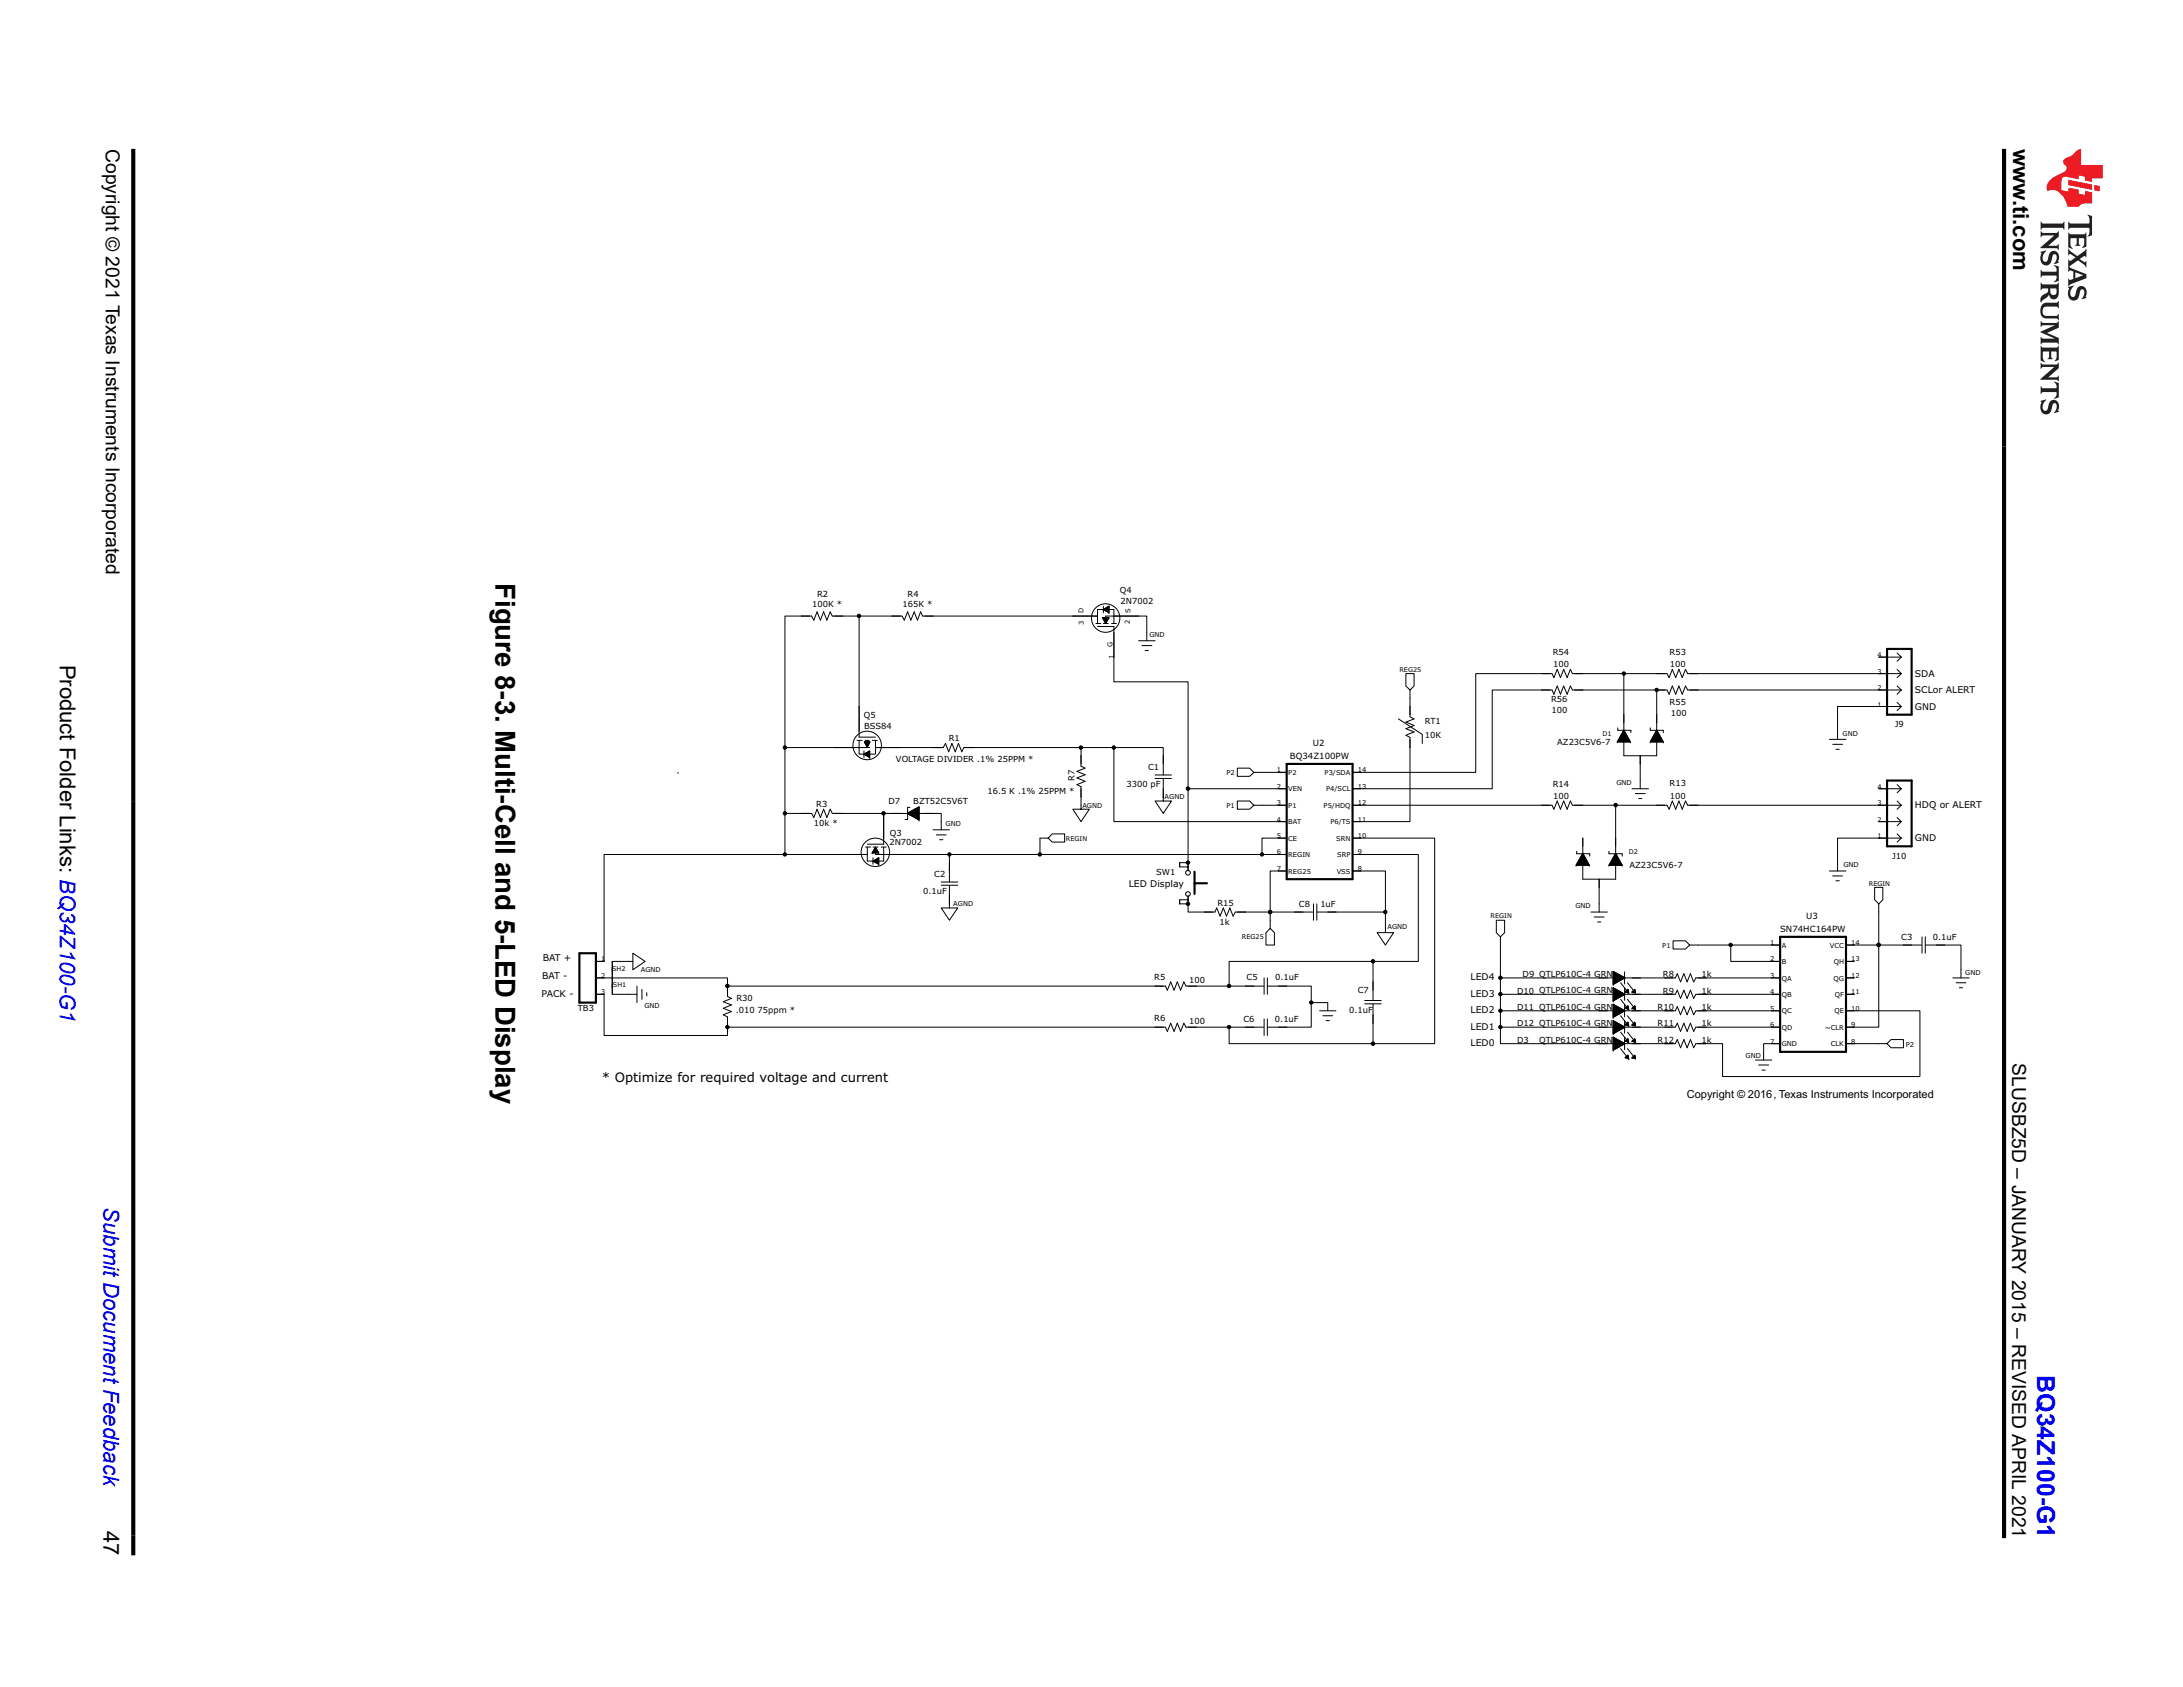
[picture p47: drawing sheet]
<svg xmlns="http://www.w3.org/2000/svg" width="279mm" height="216mm" viewBox="0 0 279 216" stroke-linecap="round" stroke-linejoin="round" font-family="sans-serif">
<defs><g id="words">
<text font-size="3.5" x="63.4" y="74.6" transform="rotate(90 63.4 74.6)">Figure 8-3. Multi-Cell and 5-LED Display</text>
<text font-size="3.2" fill="#00f" x="260.7" y="176" transform="rotate(90 260.7 176)">BQ34Z100-G1</text>
<g font-size="2.8">
<text x="257.6" y="19" transform="rotate(90 257.6 19)">www.ti.com</text>
<text x="7.7" y="85" transform="rotate(90 7.7 85)">Product Folder Links: BQ34Z100-G1</text>
<text x="13.3" y="195.9" transform="rotate(90 13.3 195.9)">47</text>
</g>
<text font-size="2.8" fill="#00f" x="13.2" y="154.5" transform="rotate(90 13.2 154.5)">Submit Document Feedback</text>
<g font-size="2.5">
<text x="13.5" y="19" transform="rotate(90 13.5 19)">Copyright © 2021 Texas Instruments Incorporated</text>
<text x="257.5" y="136.1" transform="rotate(90 257.5 136.1)">SLUSBZ5D – JANUARY 2015 – REVISED APRIL 2021</text>
</g>
<text font-size="1.7" x="77" y="138.5">* Optimize for required voltage and current</text>
<text font-size="1.4" x="215.9" y="140.5">Copyright © 2016, Texas Instruments Incorporated</text>
<g font-size="1.2">
<text x="245.1" y="88.7">SCLor ALERT</text>
<text x="245.1" y="86.6">SDA</text>
<text x="245.1" y="90.8">GND</text>
<text x="245.1" y="107.7">GND</text>
<text x="245.1" y="103.5">HDQ or ALERT</text>
<text x="144.5" y="113.5">LED Display</text>
<text x="69.4" y="125.2">BAT -</text>
<text x="69.5" y="123">BAT +</text>
<text x="188.2" y="125.5">LED4</text>
<text x="69.3" y="127.6">PACK -</text>
<text x="188.2" y="131.8">LED1</text>
<text x="188.2" y="129.7">LED2</text>
<text x="188.2" y="127.6">LED3</text>
<text x="188.2" y="133.9">LED0</text>
</g>
<g font-size="1.1">
<text x="104" y="77.7">100K *</text>
<text x="104.6" y="76.4">R2</text>
<text x="115.5" y="77.7">165K *</text>
<text x="116.2" y="76.4">R4</text>
<text x="143.3" y="75.9">Q4</text>
<text x="143.4" y="77.2">2N7002</text>
<text x="198.7" y="83.9">R54</text>
<text x="213.7" y="83.8">R53</text>
<text x="198.5" y="89.9">R56</text>
<text x="198.8" y="85.4">100</text>
<text x="213.7" y="85.4">100</text>
<text x="110.6" y="91.9">Q5</text>
<text x="110.6" y="93.3">BSS84</text>
<text x="121.4" y="94.8">R1</text>
<text x="168" y="95.5">U2</text>
<text x="182.4" y="94.4">10K</text>
<text x="182.4" y="92.7">RT1</text>
<text x="198.6" y="91.3">100</text>
<text x="199.3" y="95.3">AZ23C5V6-7</text>
<text x="213.7" y="90.2">R55</text>
<text x="213.8" y="91.7">100</text>
<text x="242.5" y="93">J9</text>
<text x="114.7" y="97.5">VOLTAGE DIVIDER .1% 25PPM *</text>
<text x="126.4" y="101.7">16.5 K .1% 25PPM *</text>
<text x="137.5" y="100" transform="rotate(-90 137.5 100)">R7</text>
<text x="144.2" y="100.7">3300 pF</text>
<text x="146.9" y="98.5">C1</text>
<text x="165.1" y="97.1">BQ34Z100PW</text>
<text x="198.7" y="100.7">R14</text>
<text x="213.7" y="100.6">R13</text>
<text x="104.2" y="105.8">10k *</text>
<text x="104.5" y="103.3">R3</text>
<text x="113.7" y="102.9">D7</text>
<text x="113.9" y="106.9">Q3</text>
<text x="116.9" y="102.9">BZT52C5V6T</text>
<text x="198.8" y="102.2">100</text>
<text x="213.7" y="102.2">100</text>
<text x="113.8" y="108.2">2N7002</text>
<text x="119.6" y="112.2">C2</text>
<text x="148" y="112">SW1</text>
<text x="208.6" y="111.1">AZ23C5V6-7</text>
<text x="242.2" y="109.9">J10</text>
<text x="118.1" y="114.4">0.1uF</text>
<text x="155.8" y="116">R15</text>
<text x="156.1" y="118.4">1k</text>
<text x="166.3" y="116.1">C8</text>
<text x="169" y="116.1">1uF</text>
<text x="227.8" y="119.2">SN74HC164PW</text>
<text x="231.2" y="117.6">U3</text>
<text x="147.7" y="125.4">R5</text>
<text x="152.2" y="125.8">100</text>
<text x="159.6" y="125.4">C5</text>
<text x="163.2" y="125.4">0.1uF</text>
<text x="194.9" y="125">D9 QTLP610C-4 GRN</text>
<text x="212.8" y="125">R8</text>
<text x="217.8" y="125">1k</text>
<text x="243.3" y="120.3">C3</text>
<text x="247.4" y="120.3">0.1uF</text>
<text x="74" y="129.4">TB3</text>
<text x="94.2" y="129.6">.010 75ppm *</text>
<text x="94.3" y="128.1">R30</text>
<text x="147.7" y="130.7">R6</text>
<text x="152.2" y="131">100</text>
<text x="159.1" y="130.8">C6</text>
<text x="163.2" y="130.8">0.1uF</text>
<text x="172.7" y="129.6">0.1uF</text>
<text x="173.8" y="127">C7</text>
<text x="194.2" y="127.2">D10 QTLP610C-4 GRN</text>
<text x="194.2" y="129.2">D11 QTLP610C-4 GRN</text>
<text x="194.2" y="131.4">D12 QTLP610C-4 GRN</text>
<text x="212.2" y="129.2">R10</text>
<text x="212.2" y="131.4">R11</text>
<text x="212.8" y="127.2">R9</text>
<text x="217.8" y="129.2">1k</text>
<text x="217.8" y="131.4">1k</text>
<text x="217.8" y="127.2">1k</text>
<text x="194.2" y="133.5">D3</text>
<text x="197" y="133.4">QTLP610C-4 GRN</text>
<text x="212.2" y="133.5">R12</text>
<text x="217.8" y="133.5">1k</text>
</g>
<g font-size=".9">
<text x="138.7" y="78.5" transform="rotate(-90 138.7 78.5)">D</text>
<text x="138.7" y="79.9" transform="rotate(-90 138.7 79.9)">3</text>
<text x="142.4" y="82.8" transform="rotate(-90 142.4 82.8)">G</text>
<text x="144.6" y="79.8" transform="rotate(-90 144.6 79.8)">2</text>
<text x="144.7" y="78.5" transform="rotate(-90 144.7 78.5)">S</text>
<text x="147.1" y="81.6">GND</text>
<text x="142.6" y="84.4" transform="rotate(-90 142.6 84.4)">1</text>
<text x="235.8" y="94.2">GND</text>
<text x="157" y="99.1">P2</text>
<text x="163.4" y="98.8">1</text>
<text x="163.4" y="100.9">2</text>
<text x="164.9" y="99.2">P2</text>
<text x="164.9" y="101.3">VEN</text>
<text x="169.5" y="99.2">P3/SDA</text>
<text x="169.7" y="101.3">P4/SCL</text>
<text x="173.8" y="100.9">13</text>
<text x="173.8" y="98.8">14</text>
<text x="206.9" y="100.4">GND</text>
<text x="121" y="105.7">GND</text>
<text x="138.5" y="103.4">AGND</text>
<text x="149.1" y="102.3">AGND</text>
<text x="157" y="103.5">P1</text>
<text x="163.4" y="103.1">3</text>
<text x="163.4" y="105.2">4</text>
<text x="163.4" y="107.3">5</text>
<text x="164.9" y="103.4">P1</text>
<text x="164.9" y="105.5">BAT</text>
<text x="164.9" y="107.6">CE</text>
<text x="169.4" y="103.4">P5/HDQ</text>
<text x="170.3" y="105.5">P6/TS</text>
<text x="171" y="107.6">SRN</text>
<text x="173.8" y="105.2">11</text>
<text x="173.8" y="103.1">12</text>
<text x="173.8" y="107.3">10</text>
<text x="163.4" y="109.4">6</text>
<text x="163.4" y="111.5">7</text>
<text x="164.9" y="109.7">REGIN</text>
<text x="164.9" y="111.8">REG25</text>
<text x="171.1" y="111.8">VSS</text>
<text x="171.2" y="109.7">SRP</text>
<text x="173.8" y="111.5">8</text>
<text x="173.8" y="109.4">9</text>
<text x="235.9" y="110.9">GND</text>
<text x="122" y="115.9">AGND</text>
<text x="177.6" y="118.9">AGND</text>
<text x="201.6" y="116.2">GND</text>
<text x="82" y="124.4">AGND</text>
<text x="212.8" y="121.4">P1</text>
<text x="226.6" y="120.9">1</text>
<text x="226.6" y="123">2</text>
<text x="226.6" y="125.2">3</text>
<text x="228" y="121.3">A</text>
<text x="228" y="123.4">B</text>
<text x="228" y="125.5">QA</text>
<text x="234.2" y="121.3">VCC</text>
<text x="234.7" y="125.5">QG</text>
<text x="234.7" y="123.4">QH</text>
<text x="236.9" y="125.2">12</text>
<text x="236.9" y="123">13</text>
<text x="236.9" y="120.9">14</text>
<text x="251.5" y="124.7">GND</text>
<text x="82.5" y="129">GND</text>
<text x="226.6" y="127.2">4</text>
<text x="226.6" y="129.4">5</text>
<text x="226.6" y="131.5">6</text>
<text x="228" y="127.6">QB</text>
<text x="228" y="129.7">QC</text>
<text x="228" y="131.8">QD</text>
<text x="233.6" y="131.8">~CLR</text>
<text x="234.8" y="129.7">QE</text>
<text x="234.8" y="127.6">QF</text>
<text x="236.9" y="131.5">9</text>
<text x="236.9" y="129.4">10</text>
<text x="236.9" y="127.2">11</text>
<text x="223.4" y="135.5">GND</text>
<text x="226.6" y="133.6">7</text>
<text x="228" y="133.9">GND</text>
<text x="234.3" y="133.9">CLK</text>
<text x="236.9" y="133.6">8</text>
<text x="243.9" y="134">P2</text>
</g>
<g font-size=".8">
<text x="179.1" y="86">REG25</text>
<text x="240.3" y="88.3">2</text>
<text x="240.3" y="86.2">3</text>
<text x="240.3" y="84.1">4</text>
<text x="205.1" y="94.2">D1</text>
<text x="240.3" y="90.4">1</text>
<text x="240.3" y="100.9">4</text>
<text x="136.4" y="107.7">REGIN</text>
<text x="240.3" y="107.3">1</text>
<text x="240.3" y="105.1">2</text>
<text x="240.3" y="103.1">3</text>
<text x="208.5" y="109.4">D2</text>
<text x="239.2" y="113.4">REGIN</text>
<text x="190.8" y="117.5">REGIN</text>
<text x="77" y="125.2">2</text>
<text x="77" y="123">1</text>
<text x="78.3" y="124.3">SH2</text>
<text x="159" y="120.2">REG25</text>
<text x="77" y="127.2">3</text>
<text x="78.4" y="126.3">SH1</text>
</g>
</g></defs>
<g fill="none" stroke="#000" stroke-width=".13">
<path d="M110 78.8v15.5h2.1M137.3 78.8h3.2v-.8h2.1v1.8M140.3 79.8h.6M140.5 79.8v-1h-22.4l-.3-.5-.4 1.1-.4-1.1-.4 1.1-.4-1.1-.5 1.1-.2-.6h-9l-.2-.5-.5 1.1-.4-1.1-.4 1.1-.4-1.1-.4 1.1-.3-.6h-3.4v16.9M141.1 79h.8l-.4 .8zM141.1 79h.1M141.1 79h.8M141.1 79.1h.8M141.2 78l.7-.4v.8zM141.2 78h.1M141.2 79.8h.6M141.2 77.6v.8"/>
<path d="M141.2 79v.3h.6M141.3 79.4h.5M141.3 77.9v.1M141.3 79v.4M141.3 79.5h.4M141.4 78.1h.5M141.4 77.9h.5M141.4 79.6h.2M141.4 77.9v.2M141.4 79v.6M141.5 79.7h.1M141.5 79.8v-1h5.3v3.2"/>
<path d="M141.5 77.8v.4M141.6 78.2h.3M141.6 77.8h.3M141.6 77.7v.5M141.6 79v.6M141.7 77.7v.6M141.7 79v.4M141.7 78.3h.2M141.7 77.7h.2M141.8 77.6v.8M141.8 79v.2M141.9 79h.1"/>
<path d="M141.9 78.4h.1M141.9 77.6h.1M141.9 77.6v.8M142.3 79.8h.6M86.8 98.8h.1M109.7 94.8h.6M110 94.8v1.7h2.1v-.8M110.6 96.5l.7-.4v.8zM110.6 96.5h.1M110.6 96.1v.8M110.6 94.9h.8l-.4 .7zM110.6 94.9h.8"/>
<path d="M110.7 95.1h.6M110.7 94.9v.2M110.7 96.5v.1M110.7 94.8h.5M110.7 95.1h.5M110.8 96.6h.5M110.8 96.4h.5M110.8 94.9v.4h.4v-.4M110.8 96.4v.3M110.8 95.4h.3M110.9 94.9v.5M110.9 96.3v.4"/>
<path d="M110.9 95.5h.2M110.9 96.7h.4M110.9 96.3h.4M111 95.6h.1M111 94.8v.8M111 96.3v.5M111.1 94.9v.5M111.1 96.2v.6M111.1 96.8h.2M111.1 96.2h.2M111.2 96.1v.8M111.3 96.9h.1"/>
<path d="M111.3 96.1h.1M111.3 95.7h-10.8v8.4M111.3 94.9v.1M111.3 96.1v.8M111.6 94.8h.7M112.1 95.7h8.6l.3-.6 .4 1.1 .4-1.1 .5 1.1 .4-1.1 .4 1.1 .3-.5h15v2.4l.5 .2-1.1 .4 1.1 .4-1.1 .5 1.1 .4-1.1 .4 .6 .3v2.9h-1.1l1.1 1.5 1-1.5h-1M112.1 94.8v.9M138.4 95.7h4.2M140.5 80.2h2.1v7.1h9.5v13.6M142.6 95.7v9.4h22.1M142.6 95.7h6.3v3.5M145.7 82h2.1"/>
<path d="M146.2 82.6h1.2M146.6 83.3h.4M147.8 99.2h2.1M147.8 99.6h2.1M148.9 99.7v2.8h-1.1l1.1 1.6 1-1.6h-1M160.5 98.8l-.6-.5h-1.5v1.1h1.5l.6-.6h4.2M179 92l3 2v1.1M180.5 88.3l-.6-.5v-1.6h1.1v1.6l-.5 .5v3.4l.5 .3-1.1 .4 1.1 .4-1.1 .5 1.1 .4-1.1 .4 .6 .3v10.7h-7.4M207 94.9h.1M207 94.9h1.7M207.1 93.1v.4h1.6v.3M207.1 94.8h1.5"/>
<path d="M207.1 94.8v.1M207.1 94.7h1.4M207.2 94.6h1.3M207.2 94.6v.3M207.2 94.5h1.2M207.3 94.4h1.1M207.3 94.4v.5M207.3 94.3h1M207.4 94.2h.9M207.4 94.2v.7M207.5 94.1h.7M207.6 93.9h.5"/>
<path d="M207.6 93.8v1.1M207.6 93.8h.4M207.7 93.7h.2M207.7 93.6v1.3M207.8 93.6h.1M207.8 93.4l.9 1.5h-1.7zM207.8 86.2h-6.5l-.3-.5-.4 1-.5-1-.4 1-.4-1-.4 1-.3-.5h-9.7v12.6h-15.8M207.9 93.6v1.3M208 93.8v1.1M208.1 94h-.6v.9M208.1 94v.9M208.3 94.2v.7"/>
<path d="M208.4 94.4v.5M208.5 94.6v.3M208.6 94.8v.1M208.7 94.9h.1M209.9 96.7v4.2M211.2 94.9h.1M211.2 93.1v.4h1.7v.3M211.2 94.9h1.7M211.3 94.8h1.5M211.3 94.8v.1M211.3 94.7h1.5M211.4 94.6h1.3"/>
<path d="M211.4 94.6v.3M211.5 94.5h1.1M211.5 94.4h1.1M211.5 94.4v.5M211.5 94.3h1M211.6 94.2h.9M211.6 94.2v.7M211.7 94.1h.7M211.8 93.9h.5M211.8 93.8v1.1M211.8 93.8h.4M211.9 93.7h.3"/>
<path d="M211.9 93.6v1.3M212 93.6h.1M212 93.4l.9 1.5h-1.7zM212.1 93.6v1.3M212.3 93.8v1.1M212.4 94h-.7v.9M212.4 94v.9M212.5 94.2v.7M212.6 94.4v.5M212.7 94.6v.3M212.8 94.8v.1M212.9 94.9h.1"/>
<path d="M234.1 94.6h2.2M234.6 95.3h1.2M235 95.9h.4M240.5 84.1h2.8M242.8 89.9l.5 .5M242.8 87.8l.5 .5M242.8 85.7l.5 .5M242.8 83.6l.5 .5M243.3 86.2h-27.3l-.3-.5-.4 1-.4-1-.4 1-.5-1-.4 1-.2-.5h-5.6v10.5h4.2v-8.4M243.3 90.4h-8.1v4.2M243.3 88.3h-27.3l-.3-.5-.4 1-.4-1-.4 1-.5-1-.4 1-.2-.5h-12.1l-.3-.5-.4 1-.5-1-.4 1-.4-1-.4 1-.3-.5h-7.6v12.6h-17.9M243.3 90.4l-.5 .5"/>
<path d="M243.3 88.3l-.5 .5M243.3 86.2l-.5 .5M243.3 84.1l-.5 .5M100.3 109.2h.3v.3l-.2 .1-.1-.1zM100.5 104.1h3.4l.3 .5 .4-1 .4 1 .4-1 .4 1 .5-1 .2 .5h14v2.1M100.5 104.1v5.3h-23.2v13.6h-1M110.8 108.4h.6M111 108.4v1h-10.5M111.6 109.2h.1M111.6 109.2h.9M111.7 109.1h.7M111.7 110.2l.8-.4v.8z"/>
<path d="M111.7 110.2h.1M111.7 108.4h.7M111.7 108.9v.3M111.7 109.8v.8M111.8 108.9h.6M111.8 108.8h.5M111.8 108.8v.4M111.8 110.1v.2M111.9 110.3h.6M111.9 108.7h.3M111.9 110.1h.6M112 108.6h.2v.6"/>
<path d="M112 108.6v.6M112 110.1v.2M112 108.5h.1M112.1 108.4l.4 .8h-.9zM112.1 108.4h.1M112.1 110v.4h.4M112.1 108.4v1h9.4M112.1 110h.4M112.2 109.9v.6M112.3 109.9v.6h.2M112.3 108.8v.4M112.3 109.9h.2"/>
<path d="M112.4 109v.2M112.4 109.8v.8M112.5 109.2h.1M112.5 110.6h.1M112.5 109.8h.1M112.5 109.8v.8M112.8 108.4h.6M113.1 108.4v1.8h-2.1v-.8h-3.2M113.1 104.1v3.9h-2.1M116.1 104.1l1.5-.8v1.6zM116.2 104.1h.1M116.3 104v.2h1.3"/>
<path d="M116.3 104h1.3M116.4 103.9v.3M116.5 104.3h1.1M116.5 103.3h-.3v1.6h-.4M116.6 103.8v.6M116.6 104.4h1M116.8 103.7v.8M116.8 104.5h.8M116.9 103.7h.7M116.9 103.7v.8M117 103.6v1M117 104.6h.6"/>
<path d="M117.1 103.6h.5M117.1 103.5v1.2M117.2 103.5v1.2M117.2 104.7h.4M117.2 103.5h.4M117.3 103.4v1.4M117.5 103.3v1.6M117.6 104.9h.1M117.6 103.3h.1M117.6 103.4h-.2v1.4h.2M117.6 103.9h-1.1v.4M117.6 103.8h-.9v.6"/>
<path d="M117.6 103.3v1.6M119.4 106.2h2.1M119.8 106.8h1.3M120.3 107.5h.4M120.5 112.9h2.1M120.5 113.3h2.1M121.4 109.2h.3v.3l-.2 .1-.1-.1zM121.5 115.7h.1M121.5 113.4v2.8h-1l1 1.6 1.1-1.6h-1.1M133.1 109.4h-11.6v3.5M133.1 109.4h31.6M134.2 107.3l.5 .5h1.6v-1.1h-1.6l-.5 .6h-1.1v2.1"/>
<path d="M148.9 102h.1M151 110.4v.5h1.1M151 110.4h1.1M151 110.4v.5M151 115.2v.5M151 115.7h1.1M152 115.1h.1v.1h-.1zM152 110.9h.1v.1h-.1zM152.1 110.4h.1M152.1 115.7h.1M152.1 115.2h-1.1v.5M152.1 115.7v1h3.4l.2-.5 .5 1 .4-1 .4 1 .4-1 .4 1 .3-.5h9.9"/>
<path d="M152.1 110.4v1.1M152.1 114.6v1.1M160.5 103.1l-.6-.6h-1.5v1.1h1.5l.6-.5h4.2M161.4 109.2h.3v.3l-.2 .1-.1-.1zM164.7 111.5h-2.1v7.3l.5 .6v1.5h-1.1v-1.5l.6-.6M164.7 107.3h-3.2v2.1M164.7 100.9h-12.6v9.5M168.1 115.7v2.1M168.5 116.7h8.8v2.7h-1l1 1.5 1.1-1.5h-1.1M168.5 115.7v2.1M173.1 103.1h25.5l.3 .5 .4-1.1 .4 1.1 .4-1.1 .5 1.1 .4-1.1 .3 .6h5.5v9.4h-4.2v-5.2M173.1 111.5h4.2v5.2"/>
<path d="M173.1 109.4h8.4v13.6h-5.8M173.1 107.3h10.5v26.3h-7.9M192 119.9l-.5-.5v-1.6h1.1v1.6l-.6 .5v5.3M201.7 110.7h.1M201.7 110.7h1.7M201.8 108.9v.4h1.7v.3M201.8 110.6h1.5M201.9 110.4h1.3M201.9 110.3v.4M202 110.3h1.1M202 110.2h1.1M202 110.2v.5"/>
<path d="M202.1 110.1h1M202.1 110h.9M202.1 110v.7M202.2 109.9h.7M202.3 109.7h.5M202.4 109.6v1.1M202.4 109.6h.4M202.5 109.5h.2M202.5 109.4v1.3M202.5 109.4h.1M202.6 109.2l.8 1.5h-1.7zM202.7 109.4v1.3"/>
<path d="M202.8 109.6v1.1M202.9 109.8h-.6v.9M202.9 109.8v.9M203 110v.7M203.1 110.2v.5M203.2 110.3v.4M203.3 110.5h-1.5v.2M203.3 110.5v.2M203.4 110.7h.1M203.6 116.7h2.1M204 117.4h1.3M204.5 118h.4"/>
<path d="M204.7 112.5v4.2M205.9 110.7h.1M205.9 108.9v.4h1.7v.3M205.9 110.7h1.7M206 110.6h1.5M206 110.5v.2M206.1 110.5h1.4v.2M206.1 110.4h1.3M206.1 110.3v.4M206.2 110.3h1.2M206.2 110.2h1.1M206.3 110.2v.5"/>
<path d="M206.3 110.1h1M206.4 110h.8M206.4 110v.7M206.4 109.9h.7M206.5 109.7h.5M206.6 109.6v1.1M206.6 109.6h.4M206.7 109.5h.2M206.7 109.4v1.3M206.7 109.4h.1M206.8 109.2l.8 1.5h-1.7zM206.8 103.1h6.6l.2 .5 .4-1.1 .5 1.1 .4-1.1 .4 1.1 .4-1.1 .3 .6h27.3"/>
<path d="M206.9 109.4v1.3M207 109.6v1.1M207.1 109.8v.9M207.1 109.8h-.6v.9M207.2 110v.7M207.3 110.2v.5M207.4 110.3v.4M207.6 110.7h.1M208.9 100.9h2.1M209.3 101.6h1.3M209.7 102.2h.4M234.1 111.5h2.2"/>
<path d="M234.6 112.1h1.2M235 112.7h.4M240.5 115.7l-.6-.5v-1.6h1.1v1.6l-.5 .5v5.2h5.4M240.5 105.1h2.8M240.5 100.9h2.8M242.8 106.7l.5 .6M242.8 104.6l.5 .5M242.8 102.5l.5 .6M242.8 100.4l.5 .5M243.3 107.3h-8.1v4.2M243.3 107.3l-.5 .5M243.3 105.1l-.5 .6"/>
<path d="M243.3 103.1l-.5 .5M243.3 100.9l-.5 .6M246 119.9v2.1M246.4 119.9v2.1M76.3 125.2h16.8v1M76.3 127.2h1v5.3h15.8v-1M78.4 125.2h.1M81 123v-1l1.6 1-1.6 1.1v-1.1h-2.6v4.2h3.1M81.5 126.2v2.1M82.2 126.6v1.3M82.8 127v.5M93.1 126.2v1.3l.5 .3-1 .4 1 .4-1 .4 1 .5-1 .4 .5 .3v1.3"/>
<path d="M93.1 126.2h56.1l.2 .5 .4-1 .5 1 .4-1 .4 1 .4-1 .3 .5h9.9M93.1 131.5h56.1l.2 .5 .4-1.1 .5 1.1 .4-1.1 .4 1.1 .4-1.1 .3 .6h9.9M157.3 131.5v2.1h18.4M161.8 125.2v2M161.8 130.4v2.1M162.2 126.2h5.6v2.1M162.2 125.2v2M162.2 130.4v2.1M168.9 129.4h2.1M169.3 130h1.3M169.7 130.6h.5M169.9 129.4v-1.1h-2.1v3.2h-5.6"/>
<path d="M174.7 128.5h2.1M174.7 128h2.1M175.7 123h-18.4v3.2M175.7 123v5M175.7 128.5v5.1M192 129.4v4.2h22.4l.3-.6 .4 1.1 .4-1.1 .4 1.1 .5-1.1 .4 1.1 .3-.5h3.4v4.2h25.2v-8.4h-9.4M192 127.2v2.2h22.4l.3-.6 .4 1.1 .4-1.1 .4 1.1 .5-1.1 .4 1.1 .3-.5h10.7M192 125.2v2h22.4l.3-.5 .4 1.1 .4-1.1 .4 1.1 .5-1.1 .4 1.1 .3-.6h10.7M192 125.2h22.4l.3-.6 .4 1.1 .4-1.1 .4 1.1 .5-1.1 .4 1.1 .3-.5h10.7M192 131.5h22.4l.3-.6 .4 1.1 .4-1.1 .4 1.1 .5-1.1 .4 1.1 .3-.5h10.7M206.5 124.3l1.5 .9-1.5 .8zM206.5 126h.1"/>
<path d="M206.5 124.3h.1M206.5 126.4l1.5 .8-1.5 .9zM206.5 128.1h.1M206.5 126.4h.1M206.5 128.5l1.5 .9-1.5 .8zM206.5 130.2h.1M206.5 128.5h.1M206.5 130.6l1.5 .9-1.5 .8zM206.5 132.3h.1M206.5 130.6h.1M206.5 132.7l1.5 .9-1.5 .8zM206.5 134.4h.1"/>
<path d="M206.5 132.7h.1M206.5 124.7h.7v.9h-.7M206.5 126.8h.7v.9h-.7M206.5 128.9h.7v.9h-.7M206.5 131h.7v.9h-.7M206.5 133.2h.7v.8h-.7M206.5 124.9l1.1 .1v.3M206.5 131.2l1.1 .1v.3M206.5 133.4h1.1v.4M206.5 124.3v1.7M206.5 126.4v1.7M206.5 128.5v1.7"/>
<path d="M206.5 130.6v1.7M206.5 132.7v1.7M206.5 128.6h.2v1.5M206.5 127h1.1M206.5 126.9h.9M206.5 126.7h.5M206.5 125.9h.2M206.5 125.8h.3M206.5 125.7h.5M206.5 125.4h1.1M206.5 125.2h1.3M206.5 125h1.3"/>
<path d="M206.5 124.8h.9M206.5 124.6h.5M206.5 124.5h.3M206.5 124.4h.2M206.5 129.2h1.1M206.5 129h.9M206.5 128.8h.5M206.5 128h.2M206.5 127.9h.3M206.5 127.8h.5M206.5 127.5h1.1M206.5 127.4h1.3"/>
<path d="M206.5 127.2h1.3M206.5 126.6h.3M206.5 126.5h.2M206.5 131.2h.9M206.5 130.9h.5M206.5 130.1h.2M206.5 130h.3M206.5 129.9h.5M206.5 129.6h1.1M206.5 129.5h1.3M206.5 129.2h1.3M206.5 128.7h.3"/>
<path d="M206.5 133.2h.9M206.5 133h.5M206.5 132.2h.2M206.5 132.1h.3M206.5 132h.5M206.5 131.7h1.1M206.5 131.6h1.3M206.5 131.4h1.3M206.5 130.8h.3M206.5 130.7h.2M206.5 134.3h.2M206.5 134.2h.3"/>
<path d="M206.5 134.1h.5M206.5 133.8h1.1M206.5 133.7h1.3M206.5 133.5h1.3M206.5 132.9h.3M206.5 132.8h.2M206.6 124.4v1.5M206.6 126.5v1.5M206.6 128.6v1.5M206.6 130.7v1.5M206.6 132.8v1.5M206.7 124.4v1.5"/>
<path d="M206.7 126.5v1.5M206.7 130.8v1.4M206.7 132.9v1.4M206.8 124.5v1.3M206.8 126.6v1.3M206.8 128.7v1.3M206.8 130.8v1.3M206.8 132.9v1.3M206.9 124.6v1.1M206.9 126.7v1.1M206.9 128.8v1.1M206.9 130.9v1.1"/>
<path d="M206.9 133v1.2M207 124.6v1.1M207 126.7v1.1M207 128.8v1.1M207 130.9v1.1M207 133v1.1M207.1 124.7v.9M207.1 126.8v.9M207.1 128.9v.9M207.1 131v.9M207.1 133.1v.9M207.3 124.8v.7"/>
<path d="M207.3 126.9v.7M207.3 129v.7M207.3 131.1v.7M207.3 133.2v.7M207.4 124.8v.7h-.9M207.4 126.9v.7h-.9M207.4 129v.7h-.9M207.4 131.2v.6h-.9M207.4 133.2v.7h-.9M207.4 125.8l1 1.2M207.4 127.9l1 1.2M207.4 130l1 1.2"/>
<path d="M207.4 132.1l1 1.2M207.4 134.2l1 1.2M207.5 124.9v.5M207.5 127v.5M207.5 129.1v.5M207.5 131.2v.5M207.5 133.3v.5M207.6 127.1v.3M207.6 129.2v.4M207.7 125v.3M207.7 127.1v.3M207.7 129.2v.3"/>
<path d="M207.7 131.3v.3M207.7 133.4v.3M207.8 125.1v.1M207.8 127.2v.1M207.8 129.3v.1M207.8 131.4v.1M207.8 133.5v.1M207.9 124.4v1.5M207.9 126.5v1.5M207.9 128.6v1.5M207.9 130.7v1.5M207.9 132.8v1.5"/>
<path d="M208 126.9l.4-.3 .1 .5zM208 129l.4-.3 .1 .5zM208 131.2l.4-.4 .1 .5zM208 133.2l.4-.3 .1 .5zM208 135.4l.4-.4 .1 .5zM208 126.9h.4M208 129h.4M208 131.2h.4M208 133.2h.4M208 135.4h.4M208 126.9v.1M208 129v.1"/>
<path d="M208 131.1v.1M208 133.2v.1M208 135.3v.1M208.1 126.8h.3M208.1 128.9h.3M208.1 131h.3M208.1 133.2h.3M208.1 135.2h.3M208.1 126.8v.2M208.1 128.9v.2M208.1 131v.2M208.1 133.1v.2"/>
<path d="M208.1 135.2v.2M208.2 126.7h.2M208.2 128.8h.2M208.2 130.9h.2M208.2 133h.2M208.2 135.2h.2M208.3 126.7v.3M208.3 128.8v.3M208.3 130.9v.3M208.3 133v.3M208.3 135.1v.3M208.3 127h.2"/>
<path d="M208.3 125.8l.9 1.2M208.3 129.2h.2M208.3 127.9l.9 1.2M208.3 131.2h.2M208.3 130l.9 1.2M208.3 133.4h.2M208.3 132.1l.9 1.2M208.3 135.5h.2M208.3 134.2l.9 1.2M208.4 126.6h.1M208.4 128.7h.1M208.4 130.8h.1"/>
<path d="M208.4 132.9h.1M208.4 135h.1M208.4 126.6v.5M208.4 128.7v.5M208.4 130.8v.5M208.4 132.9v.5M208.4 135v.5M208.5 127.1h.1M208.5 129.2h.1M208.5 131.3h.1M208.5 133.4h.1M208.5 135.5h.1"/>
<path d="M208.9 126.9l.3-.3 .1 .5zM208.9 126.9h.1M208.9 129l.3-.3 .1 .5zM208.9 129h.1M208.9 131.2l.3-.4 .1 .5zM208.9 131.2h.1M208.9 133.2l.3-.3 .1 .5zM208.9 133.2h.1M208.9 135.4l.3-.4 .1 .5zM208.9 135.4h.1M208.9 126.9h.4M208.9 133.2h.4v.2"/>
<path d="M208.9 135.4l.4-.1v.2M208.9 129h.4M208.9 131.2h.4M209 126.8v.2M209 128.9v.2M209 131v.2M209 133.2v.1M209 135.2v.2M209 126.8h.3M209 128.9h.3M209 131h.3M209 133.2h.3"/>
<path d="M209 135.2h.3M209.1 126.7v.3M209.1 128.8v.3M209.1 130.9v.3M209.1 133v.3M209.1 135.2v.2M209.1 126.7h.2M209.1 128.8h.2M209.1 130.9h.2M209.1 133h.2M209.1 135.2h.2M209.2 127h.1"/>
<path d="M209.2 129.2h.1M209.2 131.2h.1M209.2 133.4h.1M209.2 135.5h.1M209.2 126.6v.4M209.2 128.7v.5M209.2 130.8v.4M209.2 132.9v.5M209.2 135v.5M209.2 126.6h.1M209.2 128.7h.1M209.2 130.8h.1"/>
<path d="M209.2 132.9h.1M209.2 135h.1M209.3 126.9v.2M209.3 129v.2M209.3 131.1v.2M216.3 120.9l-.6-.5h-1.6v1.1h1.6l.6-.6h5.2M224.7 135.7h2.1M225.1 136.3h1.3M225.5 136.9h.4M227.8 133.6h-2.1v2.1M227.8 120.9h-6.3v2.1h6.3M236.3 133.6h5.2l.5 .5h1.6v-1.1h-1.6l-.5 .6"/>
<path d="M236.3 120.9h4.2v10.6h-4.2M236.3 123h1M236.3 125.2h1M236.3 127.2h1M246.4 120.9h4.6v4.3M249.9 125.2h2.1M250.4 125.8h1.2M250.8 126.4h.4"/>
<circle cx="109.9" cy="78.8" r=".22"/>
<circle cx="141.5" cy="79.1" r="1.82"/>
<circle cx="100.5" cy="95.7" r=".22"/>
<circle cx="111" cy="95.4" r="1.83"/>
<circle cx="138.3" cy="95.7" r=".22"/>
<circle cx="142.6" cy="95.7" r=".22"/>
<circle cx="207.8" cy="86.2" r=".22"/>
<circle cx="212" cy="88.3" r=".22"/>
<circle cx="100.5" cy="104.1" r=".22"/>
<circle cx="112" cy="109.1" r="1.82"/>
<circle cx="113.1" cy="104.1" r=".22"/>
<circle cx="133.1" cy="109.4" r=".22"/>
<circle cx="152" cy="111.7" r=".3"/>
<circle cx="152" cy="115.7" r=".22"/>
<circle cx="152" cy="100.9" r=".22"/>
<circle cx="152" cy="114.4" r=".3"/>
<circle cx="152.1" cy="110.4" r=".22"/>
<circle cx="162.6" cy="116.7" r=".22"/>
<circle cx="177.3" cy="116.7" r=".22"/>
<circle cx="206.8" cy="103" r=".22"/>
<circle cx="93.1" cy="126.2" r=".22"/>
<circle cx="93.1" cy="131.5" r=".22"/>
<circle cx="157.3" cy="126.2" r=".22"/>
<circle cx="157.3" cy="131.5" r=".22"/>
<circle cx="167.8" cy="128.3" r=".22"/>
<circle cx="175.7" cy="123" r=".22"/>
<circle cx="175.7" cy="133.6" r=".22"/>
<circle cx="192" cy="125.1" r=".22"/>
<circle cx="192" cy="127.2" r=".22"/>
<circle cx="192" cy="129.4" r=".22"/>
<circle cx="192" cy="131.5" r=".22"/>
<circle cx="221.5" cy="120.9" r=".22"/>
<circle cx="240.4" cy="120.9" r=".22"/>
</g>
<path d="M164.7 97.8h8.4v14.7h-8.4zM241.5 83.1h3.2v8.4h-3.2zM241.5 99.9h3.2v8.4h-3.2zM152.9 113h1.6M152.9 111.6v2.8M227.8 119.9h8.5v14.7h-8.5zM74.2 122h2.1v6.3h-2.1z" fill="none" stroke="#000" stroke-width=".28"/>
<g fill="#000">
<path d="M100.3 109.2h.3v.3l-.2 .1-.1-.1z" fill-rule="evenodd"/>
<path d="M121.4 109.2h.3v.3l-.2 .1-.1-.1z" fill-rule="evenodd"/>
<path d="M161.4 109.2h.3v.3l-.2 .1-.1-.1z" fill-rule="evenodd"/>
<circle cx="109.9" cy="78.8" r=".22"/>
<circle cx="100.5" cy="95.7" r=".22"/>
<circle cx="138.3" cy="95.7" r=".22"/>
<circle cx="142.6" cy="95.7" r=".22"/>
<circle cx="207.8" cy="86.2" r=".22"/>
<circle cx="212" cy="88.3" r=".22"/>
<circle cx="100.5" cy="104.1" r=".22"/>
<circle cx="113.1" cy="104.1" r=".22"/>
<circle cx="133.1" cy="109.4" r=".22"/>
<circle cx="152" cy="115.7" r=".22"/>
<circle cx="152" cy="100.9" r=".22"/>
<circle cx="152.1" cy="110.4" r=".22"/>
<circle cx="162.6" cy="116.7" r=".22"/>
<circle cx="177.3" cy="116.7" r=".22"/>
<circle cx="206.8" cy="103" r=".22"/>
<circle cx="93.1" cy="126.2" r=".22"/>
<circle cx="93.1" cy="131.5" r=".22"/>
<circle cx="157.3" cy="126.2" r=".22"/>
<circle cx="157.3" cy="131.5" r=".22"/>
<circle cx="167.8" cy="128.3" r=".22"/>
<circle cx="175.7" cy="123" r=".22"/>
<circle cx="175.7" cy="133.6" r=".22"/>
<circle cx="192" cy="125.1" r=".22"/>
<circle cx="192" cy="127.2" r=".22"/>
<circle cx="192" cy="129.4" r=".22"/>
<circle cx="192" cy="131.5" r=".22"/>
<circle cx="221.5" cy="120.9" r=".22"/>
<circle cx="240.4" cy="120.9" r=".22"/>
</g>
<path d="M264.7 28.4v1l.4-.2h2.2a.58 .58 0 0 1 .1 .7l-.2 .4 .6-.2v-2.4l-.6-.2a1.04 1.04 0 0 1 .2 1.1h-2.3zM264.7 29.8v1.9l.6 .2v-.1a1.17 1.17 0 0 1-.3-1.3h.8v.6l-.2 .4h.7l-.2-.4v-.6h.5h.1l.1 .2a1 1 0 0 1-.3 1v.1l.5-.2v-1.8l-.2 .2h-.1h-1.6h-.2zM264.7 31.8v.9l.2-.2 .8 .4-.8 .5-.2-.2v1.6l.2-.2 .5 .1v1l-.5 .1-.2-.1v.9h.1l.3-.2 1.9-.8v-.5l-1.8-.7-.3-.3 1.1-.8 .7 .5 .3 .4v-.8l-.2 .2-.6-.5 .6-.3 .2 .1v-1.1l-1.1 1-.8-.6zM265.6 34.8l1 .4-1 .4zM264.7 36.7l.1 .2a1.16 1.16 0 0 0 .3 1.5 .7 .7 0 0 0 1-.6l.2-.6 .2-.2 .1 .1a.85 .85 0 0 1-.2 1.1v.1l.6-.2-.1-.1a.82 .82 0 0 0 .1-1 .82 .82 0 0 0-.8-.4 1.12 1.12 0 0 0-.6 1v.3l-.3 .1a.59 .59 0 0 1-.2-1l.3-.4v-.1zM261.2 28.4v1l.2-.2h.2h2.2h.2l.2 .2v-1l-.2 .2h-.2h-2.2h-.2zM261.2 29.6v.8l.4-.3h1.3l-1.8 1.7h2l.4 .2v-.8l-.2 .2-1.1 .1 1.3-1.2v-.7l-.4 .2h-1.5zM261.2 32.2l.1 .2a1.16 1.16 0 0 0 .3 1.5 .7 .7 0 0 0 1-.6l.1-.6 .3-.2 .1 .1a.85 .85 0 0 1-.2 1.2l.6-.2-.1-.1a.82 .82 0 0 0 .1-1 .82 .82 0 0 0-.9-.4 1.12 1.12 0 0 0-.5 1.1l-.1 .2-.2 .1a.6 .6 0 0 1-.2-1l.3-.4v-.1zM261.2 34.5v1l.2-.2h.2h1.6a.66 .66 0 0 1-.3 .8l.6-.1v-1.9l-.6-.2v.1a.63 .63 0 0 1 .3 .7l-1.6 .1-.2-.1zM261.2 36.2v.9l.2-.2h.7v.3a.87 .87 0 0 1-.7 .6 .64 .64 0 0 0-.1 .9l.3-.4a1.1 1.1 0 0 0 .6-.6 .61 .61 0 0 0 .6 .6 .61 .61 0 0 0 .7-.5v-1.6l-.2 .2h-.2h-1.5h-.2zM262.4 36.9h.8a.49 .49 0 0 1 0 .6 .49 .49 0 0 1-.6 .2l-.1-.2zM261.3 39.1a1.04 1.04 0 0 0 .7 1.7h1.3l.2 .2v-.8l-.4 .2h-1.1a.61 .61 0 0 1-.6-.5 .61 .61 0 0 1 .3-.6l1.4-.1 .2 .1 .2 .2v-1l-.2 .2h-1.4l-.3 .1zM261.2 41.1v.7l.4-.2h1.4l-1.9 .9 1.9 .8h-1.4l-.4-.2v1l.2-.2 .2-.1h1.5l.2 .1 .2 .2v-.8l-1.5-.7 1.5-.7v-.8l-.2 .2h-.2h-1.5zM261.2 44.3v1.9l.5 .2 .1-.1a1.17 1.17 0 0 1-.3-1.3h.8v.6l-.2 .4h.6l-.2-.4v-.6h.6h.1v.2a1.01 1.01 0 0 1-.3 1l.1 .1 .5-.2v-1.8l-.2 .2h-.2h-1.5h-.2zM261.2 46.4v.8l.4-.2h1.3l-1.8 1.6h2l.4 .2v-.7l-.2 .2h-1.1l1.3-1.2v-.7l-.4 .3h-1.5zM261.2 49.4v1l.2-.2h.2h1.6a.66 .66 0 0 1-.3 .8v.1l.6-.2v-1.9l-.6-.2v.1a.63 .63 0 0 1 .3 .8h-1.6h-.2zM261.2 51.3l.1 .2a1.16 1.16 0 0 0 .3 1.5 .7 .7 0 0 0 1-.7l.1-.6 .3-.1h.1a.86 .86 0 0 1-.2 1.2v.1l.6-.2-.1-.2a.82 .82 0 0 0 .1-.9 .82 .82 0 0 0-.9-.4 1.12 1.12 0 0 0-.5 1l-.1 .2-.2 .2a.6 .6 0 0 1-.2-1l.3-.4v-.1z" fill="#231f20"/>
<path d="M264.2 20.4a.6 .6 0 0 0 .2 .9l.1 .3a1.61 1.61 0 0 1-1.1 .8 1.73 1.73 0 0 0-1.4 2v.1a1.48 1.48 0 0 1 2 .6l.4 .8 .2 .6h1.5a.91 .91 0 0 1 .8-.5h.9v-1.4l-.9-.2v.5l-.9-.1v-.5l-.9-.2h-.3l-.1 .4-.9-.2a3.3 3.3 0 0 1 .2-1.5l.2-.2h.3l1.5 .3v-.5l.9 .2v.5l.9 .2v-.5h1.3v-1.7h-2.7v-2a1.67 1.67 0 0 0-1.1 .7zM264.7 23v.7l3.1 .6v-.7zM268.1 23.7v.7l.6 .1v-.7z" fill="#ed1c24"/>
<path d="M17.1 19v180M256.5 19v177.8" fill="none" stroke="#000" stroke-width=".53"/>
<use href="#words"/>
</svg>
